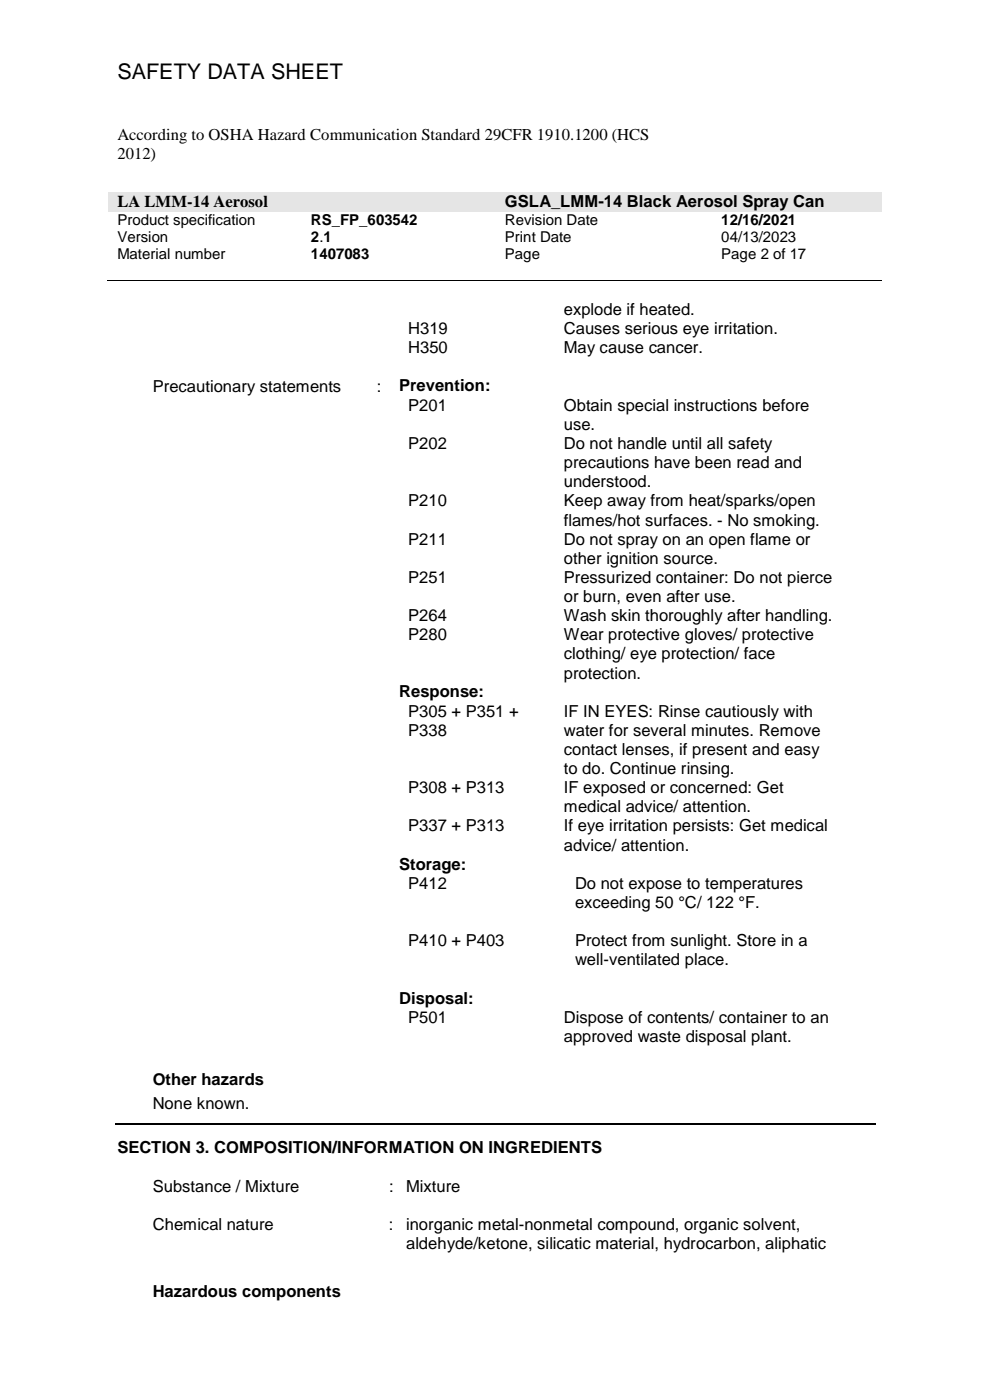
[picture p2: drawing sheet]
<svg xmlns="http://www.w3.org/2000/svg" width="210mm" height="297mm" viewBox="0 0 210 297" stroke-linecap="round" stroke-linejoin="round" font-family="sans-serif">
<defs><g id="words">
<text font-size="4.6" x="24.9" y="16.8">SAFETY DATA SHEET</text>
<g font-size="3.5">
<text x="24.9" y="29.8">According to OSHA Hazard Communication Standard 29CFR 1910.1200 (HCS</text>
<text x="24.9" y="33.8">2012)</text>
<text x="24.9" y="44">LA LMM-14 Aerosol</text>
<text x="107.1" y="43.9">GSLA_LMM-14 Black Aerosol Spray Can</text>
<text x="86.6" y="71">H319</text>
<text x="119.6" y="66.9">explode if heated.</text>
<text x="119.6" y="71">Causes serious eye irritation.</text>
<text x="86.6" y="75">H350</text>
<text x="119.6" y="75">May cause cancer.</text>
<text x="32.4" y="83.1">Precautionary statements</text>
<text x="79.9" y="83.1">:</text>
<text x="84.7" y="83.1">Prevention:</text>
<text x="86.6" y="87.2">P201</text>
<text x="119.6" y="87.2">Obtain special instructions before</text>
<text x="86.6" y="95.3">P202</text>
<text x="119.6" y="91.2">use.</text>
<text x="119.6" y="95.3">Do not handle until all safety</text>
<text x="119.6" y="99.3">precautions have been read and</text>
<text x="86.6" y="107.5">P210</text>
<text x="119.6" y="103.4">understood.</text>
<text x="119.6" y="107.5">Keep away from heat/sparks/open</text>
<text x="119.6" y="111.5">flames/hot surfaces. - No smoking.</text>
<text x="86.6" y="115.6">P211</text>
<text x="119.6" y="115.6">Do not spray on an open flame or</text>
<text x="119.6" y="119.7">other ignition source.</text>
<text x="86.6" y="123.7">P251</text>
<text x="119.6" y="123.7">Pressurized container: Do not pierce</text>
<text x="86.6" y="131.8">P264</text>
<text x="119.6" y="127.7">or burn, even after use.</text>
<text x="119.6" y="131.8">Wash skin thoroughly after handling.</text>
<text x="86.6" y="135.9">P280</text>
<text x="119.6" y="135.9">Wear protective gloves/ protective</text>
<text x="119.6" y="139.9">clothing/ eye protection/ face</text>
<text x="119.6" y="144">protection.</text>
<text x="84.7" y="148">Response:</text>
<text x="86.6" y="152.1">P305 + P351 +</text>
<text x="119.6" y="152.1">IF IN EYES: Rinse cautiously with</text>
<text x="86.6" y="156.2">P338</text>
<text x="119.6" y="156.2">water for several minutes. Remove</text>
<text x="119.6" y="160.2">contact lenses, if present and easy</text>
<text x="119.6" y="164.3">to do. Continue rinsing.</text>
<text x="86.6" y="168.3">P308 + P313</text>
<text x="119.6" y="168.3">IF exposed or concerned: Get</text>
<text x="119.6" y="172.4">medical advice/ attention.</text>
<text x="86.6" y="176.4">P337 + P313</text>
<text x="119.6" y="176.4">If eye irritation persists: Get medical</text>
<text x="84.7" y="184.5">Storage:</text>
<text x="119.6" y="180.5">advice/ attention.</text>
<text x="86.6" y="188.6">P412</text>
<text x="122" y="188.6">Do not expose to temperatures</text>
<text x="122" y="192.7">exceeding 50 °C/ 122 °F.</text>
<text x="86.6" y="200.8">P410 + P403</text>
<text x="122" y="200.8">Protect from sunlight. Store in a</text>
<text x="122" y="204.8">well-ventilated place.</text>
<text x="84.7" y="212.9">Disposal:</text>
<text x="86.6" y="217">P501</text>
<text x="119.6" y="217">Dispose of contents/ container to an</text>
<text x="119.6" y="221.1">approved waste disposal plant.</text>
<text x="32.4" y="230.2">Other hazards</text>
<text x="32.4" y="235.4">None known.</text>
<text x="24.9" y="244.6">SECTION 3. COMPOSITION/INFORMATION ON INGREDIENTS</text>
<text x="32.4" y="252.9">Substance / Mixture</text>
<text x="82.5" y="252.9">:</text>
<text x="86.2" y="252.9">Mixture</text>
<text x="32.4" y="261">Chemical nature</text>
<text x="82.5" y="261">:</text>
<text x="86.2" y="261">inorganic metal-nonmetal compound, organic solvent,</text>
<text x="86.2" y="265.1">aldehyde/ketone, silicatic material, hydrocarbon, aliphatic</text>
<text x="32.4" y="275.3">Hazardous components</text>
</g>
<g font-size="3.2">
<text x="24.9" y="47.8">Product specification</text>
<text x="66" y="47.7">RS_FP_603542</text>
<text x="107.1" y="47.8">Revision Date</text>
<text x="153" y="47.7">12/16/2021</text>
<text x="24.9" y="51.4">Version</text>
<text x="66" y="51.3">2.1</text>
<text x="107.1" y="51.4">Print Date</text>
<text x="153" y="51.4">04/13/2023</text>
<text x="24.9" y="55">Material number</text>
<text x="66" y="55">1407083</text>
<text x="107.1" y="55">Page</text>
<text x="153" y="55">Page 2 of 17</text>
</g>
</g></defs>
<g fill="#e5e5e5">
<path d="M23 40.7h82.2v4.1h-82.2z" fill-rule="evenodd"/>
<path d="M24.9 40.7h78.4v4.1h-78.4z" fill-rule="evenodd"/>
<path d="M105.2 40.7h81.9v4.1h-81.9z" fill-rule="evenodd"/>
<path d="M107.1 40.7h78.1v4.1h-78.1z" fill-rule="evenodd"/>
</g>
<path d="M22.7 59.5h164.4" fill="none" stroke="#000" stroke-width=".21"/>
<g fill="#000">
<path d="M63.8 59.4h.2v.2h-.2z" fill-rule="evenodd"/>
<path d="M104.9 59.4h.2v.2h-.2z" fill-rule="evenodd"/>
<path d="M150.9 59.4h.1v.2h-.1z" fill-rule="evenodd"/>
</g>
<path d="M24.4 238.4h161.3" fill="none" stroke="#000" stroke-width=".25"/>
<use href="#words"/>
</svg>
